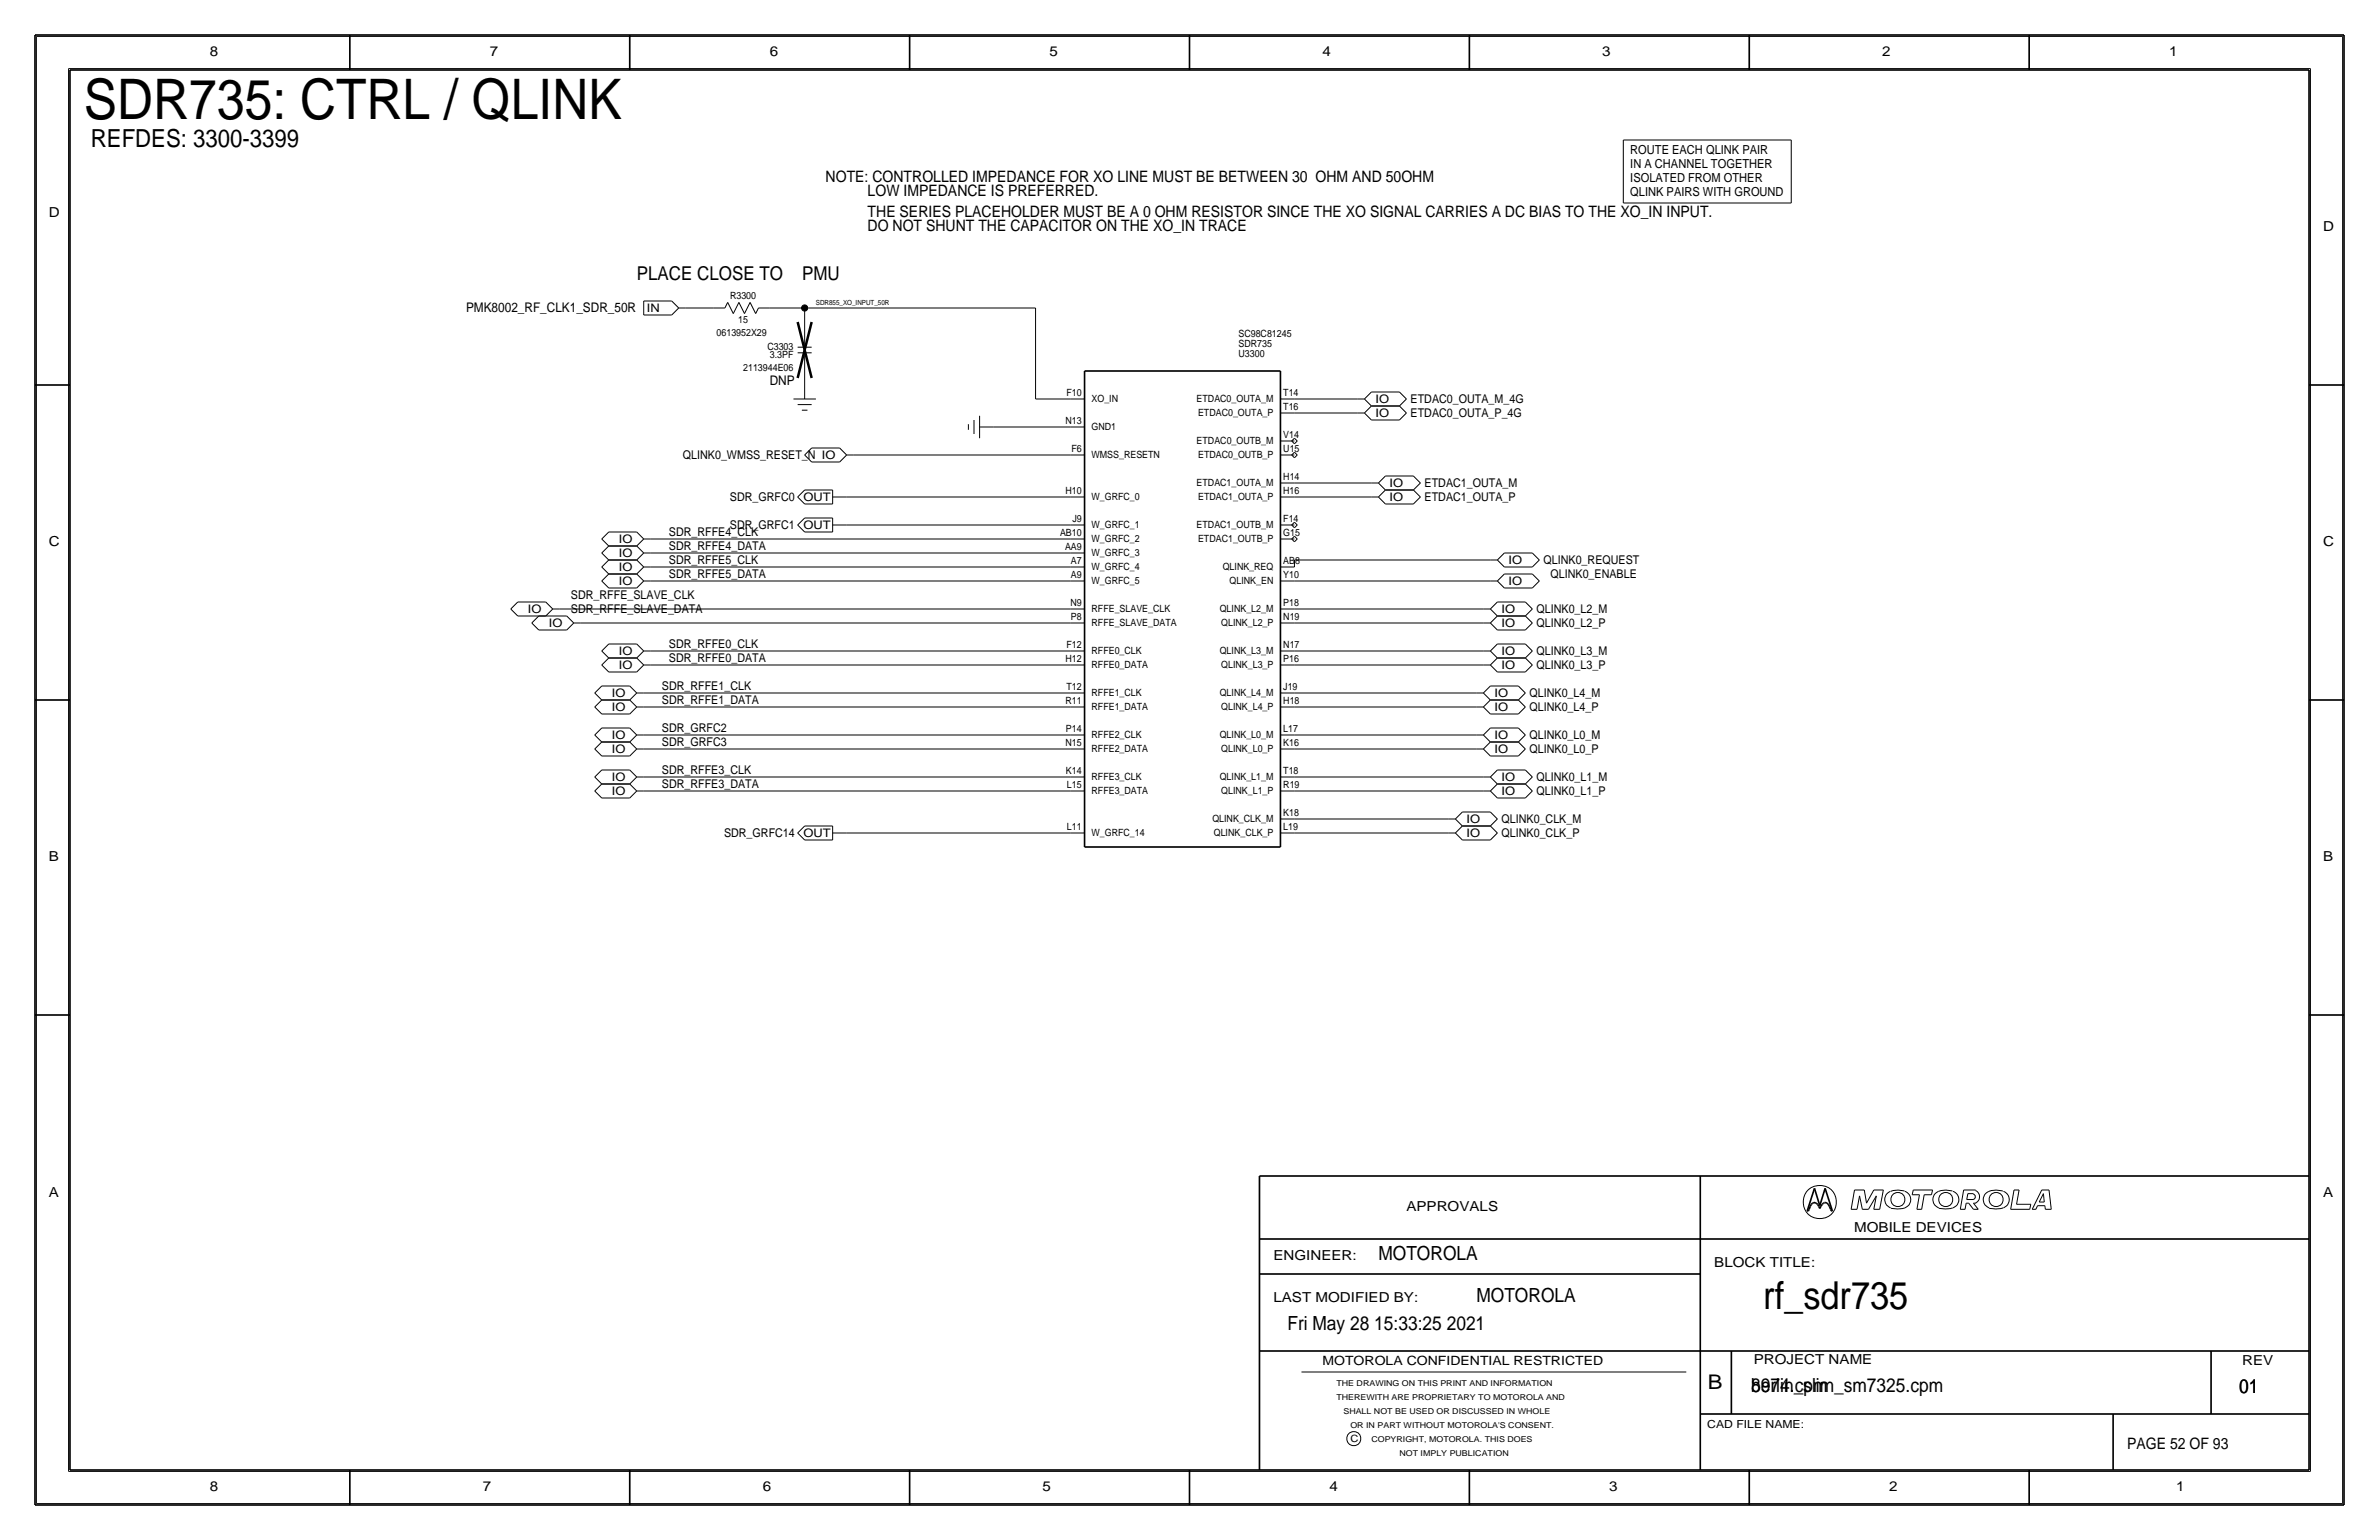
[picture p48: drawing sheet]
<svg xmlns="http://www.w3.org/2000/svg" width="432mm" height="279mm" viewBox="0 0 432 279" stroke-linecap="round" stroke-linejoin="round" font-family="sans-serif">
<defs><g id="words">
<text font-size="10.1" x="15.2" y="21.6">SDR735: CTRL / QLINK</text>
<text font-size="7" x="320" y="237.5">rf_sdr735</text>
<text font-size="4.5" x="16.5" y="26.7">REFDES: 3300-3399</text>
<text font-size="3.7" x="310" y="252.1">B</text>
<g font-size="3.5">
<text x="115.6" y="50.8">PLACE CLOSE TO</text>
<text x="145.6" y="50.8">PMU</text>
<text x="250.2" y="228.6">MOTOROLA</text>
<text x="268" y="236.2">MOTOROLA</text>
<text x="233.7" y="241.3">Fri May 28 15:33:25 2021</text>
<text x="317.9" y="252.6">8974.cpm</text>
<text x="317.9" y="252.6">berlin_slim_sm7325.cpm</text>
<text x="406.4" y="252.7">01</text>
</g>
<g font-size="2.9">
<text x="149.9" y="33">NOTE: CONTROLLED IMPEDANCE FOR XO LINE MUST BE BETWEEN 30 OHM AND 50OHM</text>
<text x="157.5" y="35.6">LOW IMPEDANCE IS PREFERRED.</text>
<text x="157.5" y="39.4">THE SERIES PLACEHOLDER MUST BE A 0 OHM RESISTOR SINCE THE XO SIGNAL CARRIES A DC BIAS TO THE XO_IN INPUT.</text>
<text x="157.5" y="41.9">DO NOT SHUNT THE CAPACITOR ON THE XO_IN TRACE</text>
<text x="386.1" y="262.9">PAGE 52 OF 93</text>
</g>
<g font-size="2.5">
<text x="38.1" y="10.2">8</text>
<text x="88.9" y="10.2">7</text>
<text x="139.7" y="10.2">6</text>
<text x="190.5" y="10.2">5</text>
<text x="240" y="10.2">4</text>
<text x="290.8" y="10.2">3</text>
<text x="341.6" y="10.2">2</text>
<text x="393.7" y="10.2">1</text>
<text x="8.9" y="39.4">D</text>
<text x="421.6" y="41.9">D</text>
<text x="8.9" y="99.1">C</text>
<text x="421.6" y="99.1">C</text>
<text x="8.9" y="156.2">B</text>
<text x="421.6" y="156.2">B</text>
<text x="8.9" y="217.2">A</text>
<text x="255.3" y="219.7">APPROVALS</text>
<text x="421.6" y="217.2">A</text>
<text x="336.5" y="223.5">MOBILE DEVICES</text>
<text x="231.1" y="228.6">ENGINEER:</text>
<text x="311.1" y="229.9">BLOCK TITLE:</text>
<text x="231.1" y="236.2">LAST MODIFIED BY:</text>
<text x="318.3" y="247.5">PROJECT NAME</text>
<text x="407" y="247.6">REV</text>
<text x="38.1" y="270.5">8</text>
<text x="87.6" y="270.5">7</text>
<text x="138.4" y="270.5">6</text>
<text x="189.2" y="270.5">5</text>
<text x="241.3" y="270.5">4</text>
<text x="292.1" y="270.5">3</text>
<text x="342.9" y="270.5">2</text>
<text x="395" y="270.5">1</text>
</g>
<g font-size="2.4">
<text x="84.6" y="56.6">PMK8002_RF_CLK1_SDR_50R</text>
<text x="139.7" y="69.8">DNP</text>
</g>
<g font-size="2.3">
<text x="295.9" y="27.9">ROUTE EACH QLINK PAIR</text>
<text x="295.9" y="30.5">IN A CHANNEL TOGETHER</text>
<text x="295.9" y="35.6">QLINK PAIRS WITH GROUND</text>
<text x="295.9" y="33">ISOLATED FROM OTHER</text>
<text x="240" y="247.6">MOTOROLA CONFIDENTIAL RESTRICTED</text>
</g>
<g font-size="2.2">
<text x="256" y="75.7">ETDAC0_OUTA_P_4G</text>
<text x="256" y="73.2">ETDAC0_OUTA_M_4G</text>
<text x="124" y="83.3">QLINK0_WMSS_RESET_N IO</text>
<text x="258.6" y="88.4">ETDAC1_OUTA_M</text>
<text x="132.5" y="90.9">SDR_GRFC0</text>
<text x="258.6" y="90.9">ETDAC1_OUTA_P</text>
<text x="121.4" y="99.8">SDR_RFFE4_DATA</text>
<text x="121.4" y="97.3">SDR_RFFE4_CLK</text>
<text x="132.5" y="96">SDR_GRFC1</text>
<text x="121.4" y="104.9">SDR_RFFE5_DATA</text>
<text x="121.4" y="102.4">SDR_RFFE5_CLK</text>
<text x="280.2" y="102.4">QLINK0_REQUEST</text>
<text x="281.4" y="104.9">QLINK0_ENABLE</text>
<text x="103.6" y="111.3">SDR_RFFE_SLAVE_DATA</text>
<text x="103.6" y="108.7">SDR_RFFE_SLAVE_CLK</text>
<text x="278.9" y="113.8">QLINK0_L2_P</text>
<text x="278.9" y="111.3">QLINK0_L2_M</text>
<text x="121.4" y="117.6">SDR_RFFE0_CLK</text>
<text x="278.9" y="118.9">QLINK0_L3_M</text>
<text x="120.1" y="125.2">SDR_RFFE1_CLK</text>
<text x="121.4" y="120.1">SDR_RFFE0_DATA</text>
<text x="278.9" y="121.4">QLINK0_L3_P</text>
<text x="120.1" y="127.8">SDR_RFFE1_DATA</text>
<text x="277.6" y="129">QLINK0_L4_P</text>
<text x="277.6" y="126.5">QLINK0_L4_M</text>
<text x="120.1" y="135.4">SDR_GRFC3</text>
<text x="120.1" y="132.8">SDR_GRFC2</text>
<text x="277.6" y="134.1">QLINK0_L0_M</text>
<text x="277.6" y="136.7">QLINK0_L0_P</text>
<text x="120.1" y="143">SDR_RFFE3_DATA</text>
<text x="120.1" y="140.5">SDR_RFFE3_CLK</text>
<text x="278.9" y="141.7">QLINK0_L1_M</text>
<text x="272.5" y="149.4">QLINK0_CLK_M</text>
<text x="278.9" y="144.3">QLINK0_L1_P</text>
<text x="131.4" y="151.9">SDR_GRFC14</text>
<text x="272.5" y="151.9">QLINK0_CLK_P</text>
</g>
<g font-size="2.1">
<text x="117.4" y="56.6">IN</text>
<text x="249.7" y="75.6">IO</text>
<text x="249.7" y="73.1">IO</text>
<text x="252.2" y="88.3">IO</text>
<text x="145.8" y="91">OUT</text>
<text x="252.2" y="90.9">IO</text>
<text x="112.3" y="98.5">IO</text>
<text x="112.3" y="101">IO</text>
<text x="145.8" y="96.1">OUT</text>
<text x="112.3" y="106.1">IO</text>
<text x="112.3" y="103.6">IO</text>
<text x="273.8" y="102.3">IO</text>
<text x="273.8" y="106.1">IO</text>
<text x="95.8" y="111.2">IO</text>
<text x="99.6" y="113.7">IO</text>
<text x="272.5" y="113.7">IO</text>
<text x="272.5" y="111.2">IO</text>
<text x="112.3" y="118.8">IO</text>
<text x="272.5" y="118.8">IO</text>
<text x="112.3" y="121.4">IO</text>
<text x="272.5" y="121.4">IO</text>
<text x="111.1" y="126.4">IO</text>
<text x="111.1" y="129">IO</text>
<text x="271.3" y="126.4">IO</text>
<text x="271.3" y="129">IO</text>
<text x="111.1" y="134.1">IO</text>
<text x="111.1" y="136.6">IO</text>
<text x="271.3" y="136.6">IO</text>
<text x="271.3" y="134.1">IO</text>
<text x="111.1" y="141.7">IO</text>
<text x="272.5" y="141.7">IO</text>
<text x="111.1" y="144.2">IO</text>
<text x="266.2" y="149.3">IO</text>
<text x="272.5" y="144.2">IO</text>
<text x="145.8" y="151.9">OUT</text>
<text x="266.2" y="151.8">IO</text>
</g>
<text font-size="2" x="309.9" y="259.1">CAD FILE NAME:</text>
<g font-size="1.8">
<text x="132.5" y="54.3">R3300</text>
<text x="134" y="58.5">15</text>
<text x="130.1" y="61">0613952X29</text>
<text x="139.3" y="63.5">C3303</text>
<text x="139.7" y="65">3.3PF</text>
<text x="224.8" y="64.8">U3300</text>
<text x="224.8" y="61.1">SC98C81245</text>
<text x="224.8" y="62.9">SDR735</text>
<text x="134.9" y="67.3">2113944E06</text>
<text x="193.6" y="71.9">F10</text>
<text x="232.9" y="71.9">T14</text>
<text x="193.4" y="77">N13</text>
<text x="198.1" y="73">XO_IN</text>
<text x="217.2" y="73">ETDAC0_OUTA_M</text>
<text x="217.5" y="75.5">ETDAC0_OUTA_P</text>
<text x="232.9" y="74.4">T16</text>
<text x="194.5" y="82">F6</text>
<text x="198.1" y="83.2">WMSS_RESETN</text>
<text x="198.1" y="78.1">GND1</text>
<text x="217.2" y="80.6">ETDAC0_OUTB_M</text>
<text x="217.5" y="83.2">ETDAC0_OUTB_P</text>
<text x="232.9" y="79.5">V14</text>
<text x="232.9" y="82">U15</text>
<text x="193.4" y="89.7">H10</text>
<text x="217.2" y="88.2">ETDAC1_OUTA_M</text>
<text x="232.9" y="89.7">H16</text>
<text x="232.9" y="87.1">H14</text>
<text x="194.6" y="94.7">J9</text>
<text x="198.1" y="90.8">W_GRFC_0</text>
<text x="198.1" y="95.9">W_GRFC_1</text>
<text x="217.2" y="95.9">ETDAC1_OUTB_M</text>
<text x="217.5" y="90.8">ETDAC1_OUTA_P</text>
<text x="232.9" y="94.7">F14</text>
<text x="192.4" y="97.3">AB10</text>
<text x="193.3" y="99.8">AA9</text>
<text x="198.1" y="100.9">W_GRFC_3</text>
<text x="198.1" y="98.4">W_GRFC_2</text>
<text x="217.5" y="98.4">ETDAC1_OUTB_P</text>
<text x="232.9" y="97.3">G15</text>
<text x="194.4" y="102.4">A7</text>
<text x="194.4" y="104.9">A9</text>
<text x="198.1" y="106">W_GRFC_5</text>
<text x="198.1" y="103.5">W_GRFC_4</text>
<text x="221.9" y="103.5">QLINK_REQ</text>
<text x="223.2" y="106">QLINK_EN</text>
<text x="232.9" y="104.9">Y10</text>
<text x="232.9" y="102.4">AB8</text>
<text x="194.3" y="110">N9</text>
<text x="194.4" y="112.5">P8</text>
<text x="198.1" y="113.6">RFFE_SLAVE_DATA</text>
<text x="198.1" y="111.1">RFFE_SLAVE_CLK</text>
<text x="221.4" y="111.1">QLINK_L2_M</text>
<text x="221.7" y="113.6">QLINK_L2_P</text>
<text x="232.9" y="110">P18</text>
<text x="232.9" y="112.5">N19</text>
<text x="193.6" y="117.6">F12</text>
<text x="198.1" y="118.7">RFFE0_CLK</text>
<text x="221.4" y="118.7">QLINK_L3_M</text>
<text x="232.9" y="117.6">N17</text>
<text x="193.4" y="120.1">H12</text>
<text x="193.6" y="125.2">T12</text>
<text x="198.1" y="121.3">RFFE0_DATA</text>
<text x="221.7" y="121.3">QLINK_L3_P</text>
<text x="232.9" y="120.1">P16</text>
<text x="232.9" y="125.2">J19</text>
<text x="193.4" y="127.8">R11</text>
<text x="198.1" y="126.3">RFFE1_CLK</text>
<text x="198.1" y="128.9">RFFE1_DATA</text>
<text x="221.4" y="126.3">QLINK_L4_M</text>
<text x="221.7" y="128.9">QLINK_L4_P</text>
<text x="232.9" y="127.8">H18</text>
<text x="193.4" y="135.4">N15</text>
<text x="193.5" y="132.8">P14</text>
<text x="198.1" y="134">RFFE2_CLK</text>
<text x="198.1" y="136.5">RFFE2_DATA</text>
<text x="221.4" y="134">QLINK_L0_M</text>
<text x="221.7" y="136.5">QLINK_L0_P</text>
<text x="232.9" y="135.4">K16</text>
<text x="232.9" y="132.8">L17</text>
<text x="193.5" y="140.5">K14</text>
<text x="193.7" y="143">L15</text>
<text x="198.1" y="141.6">RFFE3_CLK</text>
<text x="221.4" y="141.6">QLINK_L1_M</text>
<text x="232.9" y="140.5">T18</text>
<text x="232.9" y="143">R19</text>
<text x="198.1" y="144.1">RFFE3_DATA</text>
<text x="220.1" y="149.2">QLINK_CLK_M</text>
<text x="221.7" y="144.1">QLINK_L1_P</text>
<text x="232.9" y="148.1">K18</text>
<text x="193.7" y="150.6">L11</text>
<text x="198.1" y="151.7">W_GRFC_14</text>
<text x="220.3" y="151.7">QLINK_CLK_P</text>
<text x="232.9" y="150.6">L19</text>
<text x="245.1" y="261.6">C</text>
</g>
<g font-size="1.5">
<text x="242.6" y="251.5">THE DRAWING ON THIS PRINT AND INFORMATION</text>
<text x="242.6" y="254">THEREWITH ARE PROPRIETARY TO MOTOROLA AND</text>
<text x="243.8" y="256.5">SHALL NOT BE USED OR DISCUSSED IN WHOLE</text>
<text x="245.1" y="259.1">OR IN PART WITHOUT MOTOROLA'S CONSENT.</text>
<text x="248.9" y="261.6">COPYRIGHT, MOTOROLA. THIS DOES</text>
<text x="254" y="264.2">NOT IMPLY PUBLICATION</text>
</g>
<text font-size="1.3" x="148.1" y="55.4">SDR855_XO_INPUT_50R</text>
</g></defs>
<g fill="none" stroke="#000" stroke-width=".18">
<path d="M6.6 6.6h418.6zM6.6 6.6v266.2zM12.4 12.4v254.6zM12.4 12.4h407zM419.4 12.4v254.6zM425.2 6.6v266.2zM294.6 36.8h30.5zM294.6 25.4h30.5zM294.6 25.4v11.4zM325.1 25.4v11.4zM116.8 54.6h5.1zM116.8 54.6v2.6z"/>
<path d="M116.8 57.2h5.1zM121.9 54.6l1.3 1.3zM121.9 57.2l1.3-1.3zM123.2 55.9h1.3zM124.5 55.9h5zM129.5 55.9h2.1zM132.1 54.9l-.5 1zM132.1 54.9l1 2zM134.1 54.9l-1 2zM134.1 54.9l1 2zM136.1 54.9l-1 2zM136.1 54.9l1.1 2z"/>
<path d="M137.7 55.9l-.5 1zM137.7 55.9h2zM139.7 55.9h6.3zM146 55.9h42zM146 55.9v2.5zM146 58.4v4.6zM188 55.9v16.5zM144 72.4h4.1zM144.8 63h2.5zM144.8 64h2.5zM144.8 73.4h2.5zM145.5 74.4h1.1z"/>
<path d="M146 68.6v1.3zM146 64v4.6zM146 69.9v2.5zM175.8 77v1zM176.8 76.2v2.5zM177.8 77.5h2.5zM177.8 75.4v4.1zM180.3 77.5h14zM188 72.4h6.3zM194.3 77.5h2.5zM194.3 72.4h2.5zM232.4 74.9h2.5z"/>
<path d="M232.4 72.4h2.5zM234.9 74.9h11.5zM234.9 72.4h11.5zM234.9 79.5l.6 .5zM246.4 74.9h1.2zM246.4 72.4h1.2zM247.6 74.9l1.3 1.3zM247.6 72.4l1.3 1.3zM248.9 76.2h5.1zM248.9 73.7h5.1zM248.9 73.7l-1.3 1.2zM248.9 71.1h5.1z"/>
<path d="M248.9 71.1l-1.3 1.3zM254 73.7l1.3 1.2zM254 71.1l1.3 1.3zM255.3 74.9l-1.3 1.3zM255.3 72.4l-1.3 1.3zM109.2 97.8l1.3 1.3zM110.5 99.1h5.1zM110.5 96.5h5.1zM110.5 96.5l-1.3 1.3zM110.5 99.1l-1.3 1.2zM115.6 96.5l1.2 1.3zM115.6 99.1l1.2 1.2z"/>
<path d="M116.8 97.8h1.3zM116.8 97.8l-1.2 1.3zM118.1 97.8h76.2zM144.8 95.2l1.2 1.3zM144.8 90.2l1.2 1.2zM146 94h5.1zM146 96.5h5.1zM146 88.9h5.1zM146 91.4h5.1zM146 94l-1.2 1.3zM146 88.9l-1.2 1.3zM146 82.5l1.3 1.3z"/>
<path d="M147.3 83.8h5.1zM147.3 81.3h5.1zM147.3 81.3l-1.2 1.3zM151.1 95.2h2.6zM151.1 94v2.5zM151.1 90.2h2.6zM151.1 88.9v2.5zM152.4 81.3l1.3 1.3zM153.7 95.2h40.6zM153.7 90.2h40.6zM153.7 82.5h1.2zM153.7 82.5l-1.3 1.3z"/>
<path d="M154.9 82.5h39.4zM194.3 97.8h2.5zM194.3 95.2h2.5zM194.3 90.2h2.5zM194.3 82.5h2.5zM232.4 97.8h2.5zM232.4 95.2h2.5zM232.4 90.2h2.5zM232.4 87.6h2.5zM232.4 82.5h2.5zM232.4 80h2.5zM234.4 97.8l.5-.5z"/>
<path d="M234.4 95.2l.5-.5zM234.4 82.5l.5-.5zM234.4 80l.5-.5zM234.4 97.8l.5 .5zM234.4 95.3l.5 .5zM234.4 82.6l.5 .5zM234.4 80l.5 .5zM234.9 90.2h14zM234.9 87.6h14zM234.9 97.3l.6 .5zM234.9 94.7l.6 .5zM234.9 82l.6 .5z"/>
<path d="M235.5 97.8l-.5 .5zM235.5 95.2l-.5 .6zM235.5 82.5l-.5 .6zM235.5 80l-.5 .5zM248.9 87.6h1.3zM248.9 90.2h1.3zM250.2 87.6l1.3 1.3zM250.2 90.2l1.3 1.2zM251.5 88.9h5zM251.5 86.4h5zM251.5 86.4l-1.3 1.2zM251.5 91.4h5z"/>
<path d="M251.5 88.9l-1.3 1.3zM256.5 86.4l1.3 1.2zM256.5 88.9l1.3 1.3zM257.8 87.6l-1.3 1.3zM257.8 90.2l-1.3 1.2zM92.7 110.5l1.3 1.3zM94 111.8h5.1zM94 109.2h5.1zM94 109.2l-1.3 1.3zM96.5 113l1.3 1.3zM97.8 114.3h5.1zM97.8 111.8h5.1z"/>
<path d="M97.8 111.8l-1.3 1.2zM99.1 109.2l1.2 1.3zM100.3 110.5h1.3zM100.3 110.5l-1.2 1.3zM101.6 110.5h92.7zM102.9 111.8l1.2 1.2zM104.1 113h1.3zM104.1 113l-1.2 1.3zM105.4 113h88.9zM109.2 105.4l1.3 1.3zM109.2 102.9l1.3 1.2zM109.2 100.3l1.3 1.3z"/>
<path d="M109.2 118.1l1.3 1.3zM110.5 106.7h5.1zM110.5 104.1h5.1zM110.5 101.6h5.1zM110.5 119.4h5.1zM110.5 116.8h5.1zM110.5 104.1l-1.3 1.3zM110.5 101.6l-1.3 1.3zM110.5 116.8l-1.3 1.3zM110.5 119.4l-1.3 1.2zM115.6 104.1l1.2 1.3zM115.6 101.6l1.2 1.3z"/>
<path d="M115.6 116.8l1.2 1.3zM115.6 119.4l1.2 1.2zM116.8 105.4h1.3zM116.8 105.4l-1.2 1.3zM116.8 102.9h1.3zM116.8 102.9l-1.2 1.2zM116.8 100.3h1.3zM116.8 100.3l-1.2 1.3zM116.8 118.1h1.3zM116.8 118.1l-1.2 1.3zM118.1 118.1h76.2zM118.1 105.4h76.2z"/>
<path d="M118.1 102.9h76.2zM118.1 100.3h76.2zM194.3 118.1h2.5zM194.3 113h2.5zM194.3 110.5h2.5zM194.3 105.4h2.5zM194.3 102.9h2.5zM194.3 100.3h2.5zM232.4 118.1h2.5zM232.4 113h2.5zM232.4 110.5h2.5zM232.4 105.4h2.5z"/>
<path d="M232.4 102.9h2.5zM234.9 118.1h34.3zM234.9 113h34.3zM234.9 110.5h34.3zM234.9 105.4h35.6zM234.9 101.6h35.6zM234.9 101.6v1.3zM269.2 113h1.3zM269.2 110.5h1.3zM269.2 118.1h1.3zM270.5 113l1.3 1.3zM270.5 110.5l1.3 1.3z"/>
<path d="M270.5 118.1l1.3 1.3zM270.5 101.6h1.3zM270.5 105.4h1.3zM271.8 119.4h5.1zM271.8 119.4l-1.3 1.2zM271.8 101.6l1.3 1.3zM271.8 105.4l1.3 1.3zM271.8 114.3h5.1zM271.8 111.8h5.1zM271.8 111.8l-1.3 1.2zM271.8 109.2h5.1zM271.8 109.2l-1.3 1.3z"/>
<path d="M271.8 116.8h5.1zM271.8 116.8l-1.3 1.3zM273 102.9h5.1zM273 100.3h5.1zM273 100.3l-1.2 1.3zM273 106.7h5.1zM273 104.1h5.1zM273 104.1l-1.2 1.3zM276.9 119.4l1.2 1.2zM276.9 111.8l1.2 1.2zM276.9 109.2l1.2 1.3zM276.9 116.8l1.2 1.3z"/>
<path d="M278.1 100.3l1.3 1.3zM278.1 104.1l1.3 1.3zM278.1 113l-1.2 1.3zM278.1 110.5l-1.2 1.3zM278.1 118.1l-1.2 1.3zM279.4 101.6l-1.3 1.3zM279.4 105.4l-1.3 1.3zM107.9 133.3l1.3 1.3zM107.9 135.9l1.3 1.3zM107.9 125.7l1.3 1.3zM107.9 128.3l1.3 1.2zM109.2 139.7h5.1z"/>
<path d="M109.2 134.6h5.1zM109.2 132.1h5.1zM109.2 137.2h5.1zM109.2 127h5.1zM109.2 124.5h5.1zM109.2 129.5h5.1zM109.2 139.7l-1.2 1.3zM109.2 132.1l-1.2 1.2zM109.2 134.6l-1.2 1.3zM109.2 124.5l-1.2 1.2zM109.2 127l-1.2 1.3zM109.2 120.7l1.3 1.2z"/>
<path d="M110.5 121.9h5.1zM114.3 139.7l1.3 1.3zM114.3 132.1l1.3 1.2zM114.3 134.6l1.3 1.3zM114.3 124.5l1.3 1.2zM114.3 127l1.3 1.3zM115.6 133.3h1.2zM115.6 133.3l-1.3 1.3zM115.6 135.9h1.2zM115.6 135.9l-1.3 1.3zM115.6 125.7h1.2zM115.6 125.7l-1.3 1.3z"/>
<path d="M115.6 128.3h1.2zM115.6 128.3l-1.3 1.2zM116.8 135.9h77.5zM116.8 125.7h77.5zM116.8 128.3h77.5zM116.8 133.3h77.5zM116.8 120.7h1.3zM116.8 120.7l-1.2 1.2zM118.1 120.7h76.2zM194.3 135.9h2.5zM194.3 133.3h2.5zM194.3 128.3h2.5z"/>
<path d="M194.3 125.7h2.5zM194.3 120.7h2.5zM232.4 135.9h2.5zM232.4 133.3h2.5zM232.4 128.3h2.5zM232.4 125.7h2.5zM232.4 120.7h2.5zM234.9 133.3h33.1zM234.9 135.9h33.1zM234.9 128.3h33.1zM234.9 125.7h33.1zM234.9 120.7h34.3z"/>
<path d="M268 125.7h1.2zM268 135.9h1.2zM268 128.3h1.2zM268 133.3h1.2zM269.2 120.7h1.3zM269.2 125.7l1.3 1.3zM269.2 135.9l1.3 1.3zM269.2 128.3l1.3 1.2zM269.2 133.3l1.3 1.3zM270.5 120.7l1.3 1.2zM270.5 127h5.1zM270.5 124.5h5.1z"/>
<path d="M270.5 124.5l-1.3 1.2zM270.5 137.2h5.1zM270.5 134.6h5.1zM270.5 134.6l-1.3 1.3zM270.5 129.5h5.1zM270.5 127l-1.3 1.3zM270.5 132.1h5.1zM270.5 132.1l-1.3 1.2zM271.8 121.9h5.1zM271.8 139.7h5.1zM271.8 139.7l-1.3 1.3zM275.6 124.5l1.3 1.2z"/>
<path d="M275.6 134.6l1.3 1.3zM275.6 127l1.3 1.3zM275.6 132.1l1.3 1.2zM276.9 125.7l-1.3 1.3zM276.9 135.9l-1.3 1.3zM276.9 128.3l-1.3 1.2zM276.9 133.3l-1.3 1.3zM276.9 139.7l1.2 1.3zM278.1 120.7l-1.2 1.2zM107.9 141l1.3 1.2zM107.9 143.5l1.3 1.3zM109.2 142.2h5.1z"/>
<path d="M109.2 144.8h5.1zM109.2 142.2l-1.2 1.3zM114.3 142.2l1.3 1.3zM115.6 141h1.2zM115.6 141l-1.3 1.2zM115.6 143.5h1.2zM115.6 143.5l-1.3 1.3zM116.8 143.5h77.5zM116.8 141h77.5zM144.8 151.1l1.2 1.3zM146 149.9h5.1zM146 152.4h5.1z"/>
<path d="M146 149.9l-1.2 1.2zM151.1 151.1h2.6zM151.1 149.9v2.5zM153.7 151.1h40.6zM194.3 151.1h2.5zM194.3 143.5h2.5zM194.3 141h2.5zM232.4 151.1h2.5zM232.4 148.6h2.5zM232.4 143.5h2.5zM232.4 141h2.5zM234.9 148.6h28z"/>
<path d="M234.9 151.1h28zM234.9 141h34.3zM234.9 143.5h34.3zM262.9 151.1h1.3zM262.9 148.6h1.3zM264.2 151.1l1.2 1.3zM264.2 148.6l1.2 1.3zM265.4 152.4h5.1zM265.4 149.9h5.1zM265.4 149.9l-1.2 1.2zM265.4 147.3h5.1zM265.4 147.3l-1.2 1.3z"/>
<path d="M269.2 143.5h1.3zM269.2 141h1.3zM270.5 143.5l1.3 1.3zM270.5 141l1.3 1.2zM270.5 149.9l1.3 1.2zM270.5 147.3l1.3 1.3zM271.8 144.8h5.1zM271.8 142.2h5.1zM271.8 142.2l-1.3 1.3zM271.8 151.1l-1.3 1.3zM271.8 148.6l-1.3 1.3zM276.9 142.2l1.2 1.3z"/>
<path d="M278.1 143.5l-1.2 1.3zM278.1 141l-1.2 1.2zM336 219.4h1.1zM336.6 215.9h1.8zM336.6 215.9l-.6 3.5zM337.5 217l-.4 2.4zM337.5 217l.5 2.4zM338 219.4h1.1zM338.4 215.9l.4 2.4zM340.1 219.4h1.1zM340.1 215.9h1.7zM340.1 215.9l-1.3 2.4z"/>
<path d="M340.6 217l-1.5 2.4zM340.6 217l-.5 2.4zM341.8 215.9l-.6 3.5zM343.1 216.2a1.6 1.6 0 0 0-1 1.5 1.6 1.6 0 0 0 1.1 1.5M345.7 216.1h-.2a4 4 0 0 0-2.3 .1M345.7 216.2a1.59 1.59 0 0 1 1.1 1.5 1.59 1.59 0 0 1-1.1 1.5 5.1 5.1 0 0 1-2.5 0M347.1 216.8h1.3zM347.3 215.9l-.2 .9zM347.3 215.9h3.5zM347.9 219.4h.9zM348.4 216.8l-.5 2.6zM349.2 216.8l-.4 2.6z"/>
<path d="M349.2 216.8h1.4zM350.8 215.9l-.2 .9zM354.4 216.1a3.1 3.1 0 0 0-3.3 .7 1.62 1.62 0 0 0 .8 2.4M354.4 219.2a5.1 5.1 0 0 1-2.5 0M354.5 216.2a1.59 1.59 0 0 1 1 1.5 1.59 1.59 0 0 1-1 1.5M355.8 219.4h.9zM356.4 215.9l-.6 3.5zM356.4 215.9h2.2zM356.9 218.3l-.2 1.1zM356.9 218.3h.4zM357 217.6h1.2zM357.2 216.6l-.2 1z"/>
<path d="M357.2 216.6h1zM357.3 218.3l.9 1.1zM358.1 216.7a.5 .5 0 0 1 .4 .4 .5 .5 0 0 1-.4 .5M358.2 219.4h.9zM358.2 218.3l.9 1.1zM358.2 218.3h.4zM358.5 216a1.24 1.24 0 0 1 .8 1.1 1.24 1.24 0 0 1-.8 1.2M363.5 216.1a3.1 3.1 0 0 0-3.3 .7 1.62 1.62 0 0 0 .8 2.4M363.6 219.2a5.1 5.1 0 0 1-2.6 0M363.6 216.2a1.59 1.59 0 0 1 1.1 1.5 1.59 1.59 0 0 1-1.1 1.5M364.9 219.4h3.5zM365.6 215.9l-.7 3.5z"/>
<path d="M365.6 215.9h.9zM366 218.5h2.6zM366.5 215.9l-.5 2.6zM368.6 218.5l-.2 .9zM368.9 219.4h.6zM369.8 218.7h1.3zM369.8 218.7l-.3 .7zM370.1 218.1h.9zM370.6 215.9l-1.7 3.5zM370.6 215.9h1.3zM370.9 216.6l-.8 1.5zM370.9 216.6l.1 1.5z"/>
<path d="M371.1 218.7l.1 .7zM371.2 219.4h1.1zM371.9 215.9l.4 3.5zM236.2 248.9h69.9zM6.6 272.8h418.6zM12.4 267h407z"/>
<circle cx="330.3" cy="218.1" r="3"/>
<circle cx="344.5" cy="217.6" r="1.28"/>
<circle cx="353.2" cy="217.6" r="1.28"/>
<circle cx="362.3" cy="217.6" r="1.28"/>
<circle cx="245.7" cy="261" r="1.28"/>
</g>
<circle cx="146" cy="55.9" r=".56" fill="#000" stroke="#000" stroke-width=".18"/>
<g fill="none" stroke="#000" stroke-width=".3">
<path d="M6.3 6.4v266.7zM6.4 6.4h419zM12.7 12.7h406.4zM12.7 12.7v254zM63.5 6.4v6.3zM114.3 6.4v6.3zM165.1 6.4v6.3zM215.9 6.3v6.4zM266.7 6.4v6.3zM317.5 6.4v6.3zM368.3 6.4v6.3zM419.1 12.7v254z"/>
<path d="M425.4 6.4v266.7zM6.3 69.8h6.4zM196.8 67.3h35.6zM196.8 67.3v86.4zM232.4 67.3v86.4zM419.1 69.8h6.3zM6.3 127h6.4zM419.1 127h6.3zM196.8 153.7h35.6zM6.3 184.1h6.4zM419.1 184.1h6.3zM228.6 213.4v53.3z"/>
<path d="M228.6 213.4h190.5zM308.6 213.4v53.3zM328 219.7h.2zM328.4 219.4l-.2 .3zM328.6 218.8l-.2 .6zM328.8 218.5l-.2 .3zM329 218.3l.2-.1zM329 218.3l-.2 .2zM329.2 218.2h.2zM329.3 215.6l-1.3 4.1zM329.3 215.6l1 3.1zM329.4 218.2l.2 .1z"/>
<path d="M329.6 218.3l.3 .2zM329.9 218.5l.2 .3zM330.1 218.8l.2 .5zM330.5 218.8l-.2 .5zM330.8 218.5l-.3 .3zM331 218.3l-.2 .2zM331 218.3l.2-.1zM331.2 218.2h.2zM331.3 215.6l1.3 4.1zM331.3 215.6l-1 3.1zM331.4 218.2l.2 .1zM331.6 218.3l.2 .2z"/>
<path d="M331.8 218.5l.2 .3zM332 218.8l.3 .6zM332.3 219.4l.1 .3zM332.4 219.7h.2zM228.6 231.1h80zM228.6 224.8h190.5zM228.6 245.1h190.5zM308.6 256.5h110.5zM314.2 245.1v11.4zM383.5 256.5v10.2zM401.3 245.1v11.4zM6.4 273h419z"/>
<path d="M12.7 266.7h406.4zM63.5 266.7v6.4zM114.3 266.7v6.4zM165.1 266.7v6.4zM215.9 266.7v6.3zM266.7 266.7v6.4zM317.5 266.7v6.4zM368.3 266.7v6.4z"/>
</g>
<path d="M144.8 58.4l2.5 10.2zM147.3 58.4l-2.5 10.2z" fill="none" stroke="#000" stroke-width=".45"/>
<use href="#words"/>
</svg>
